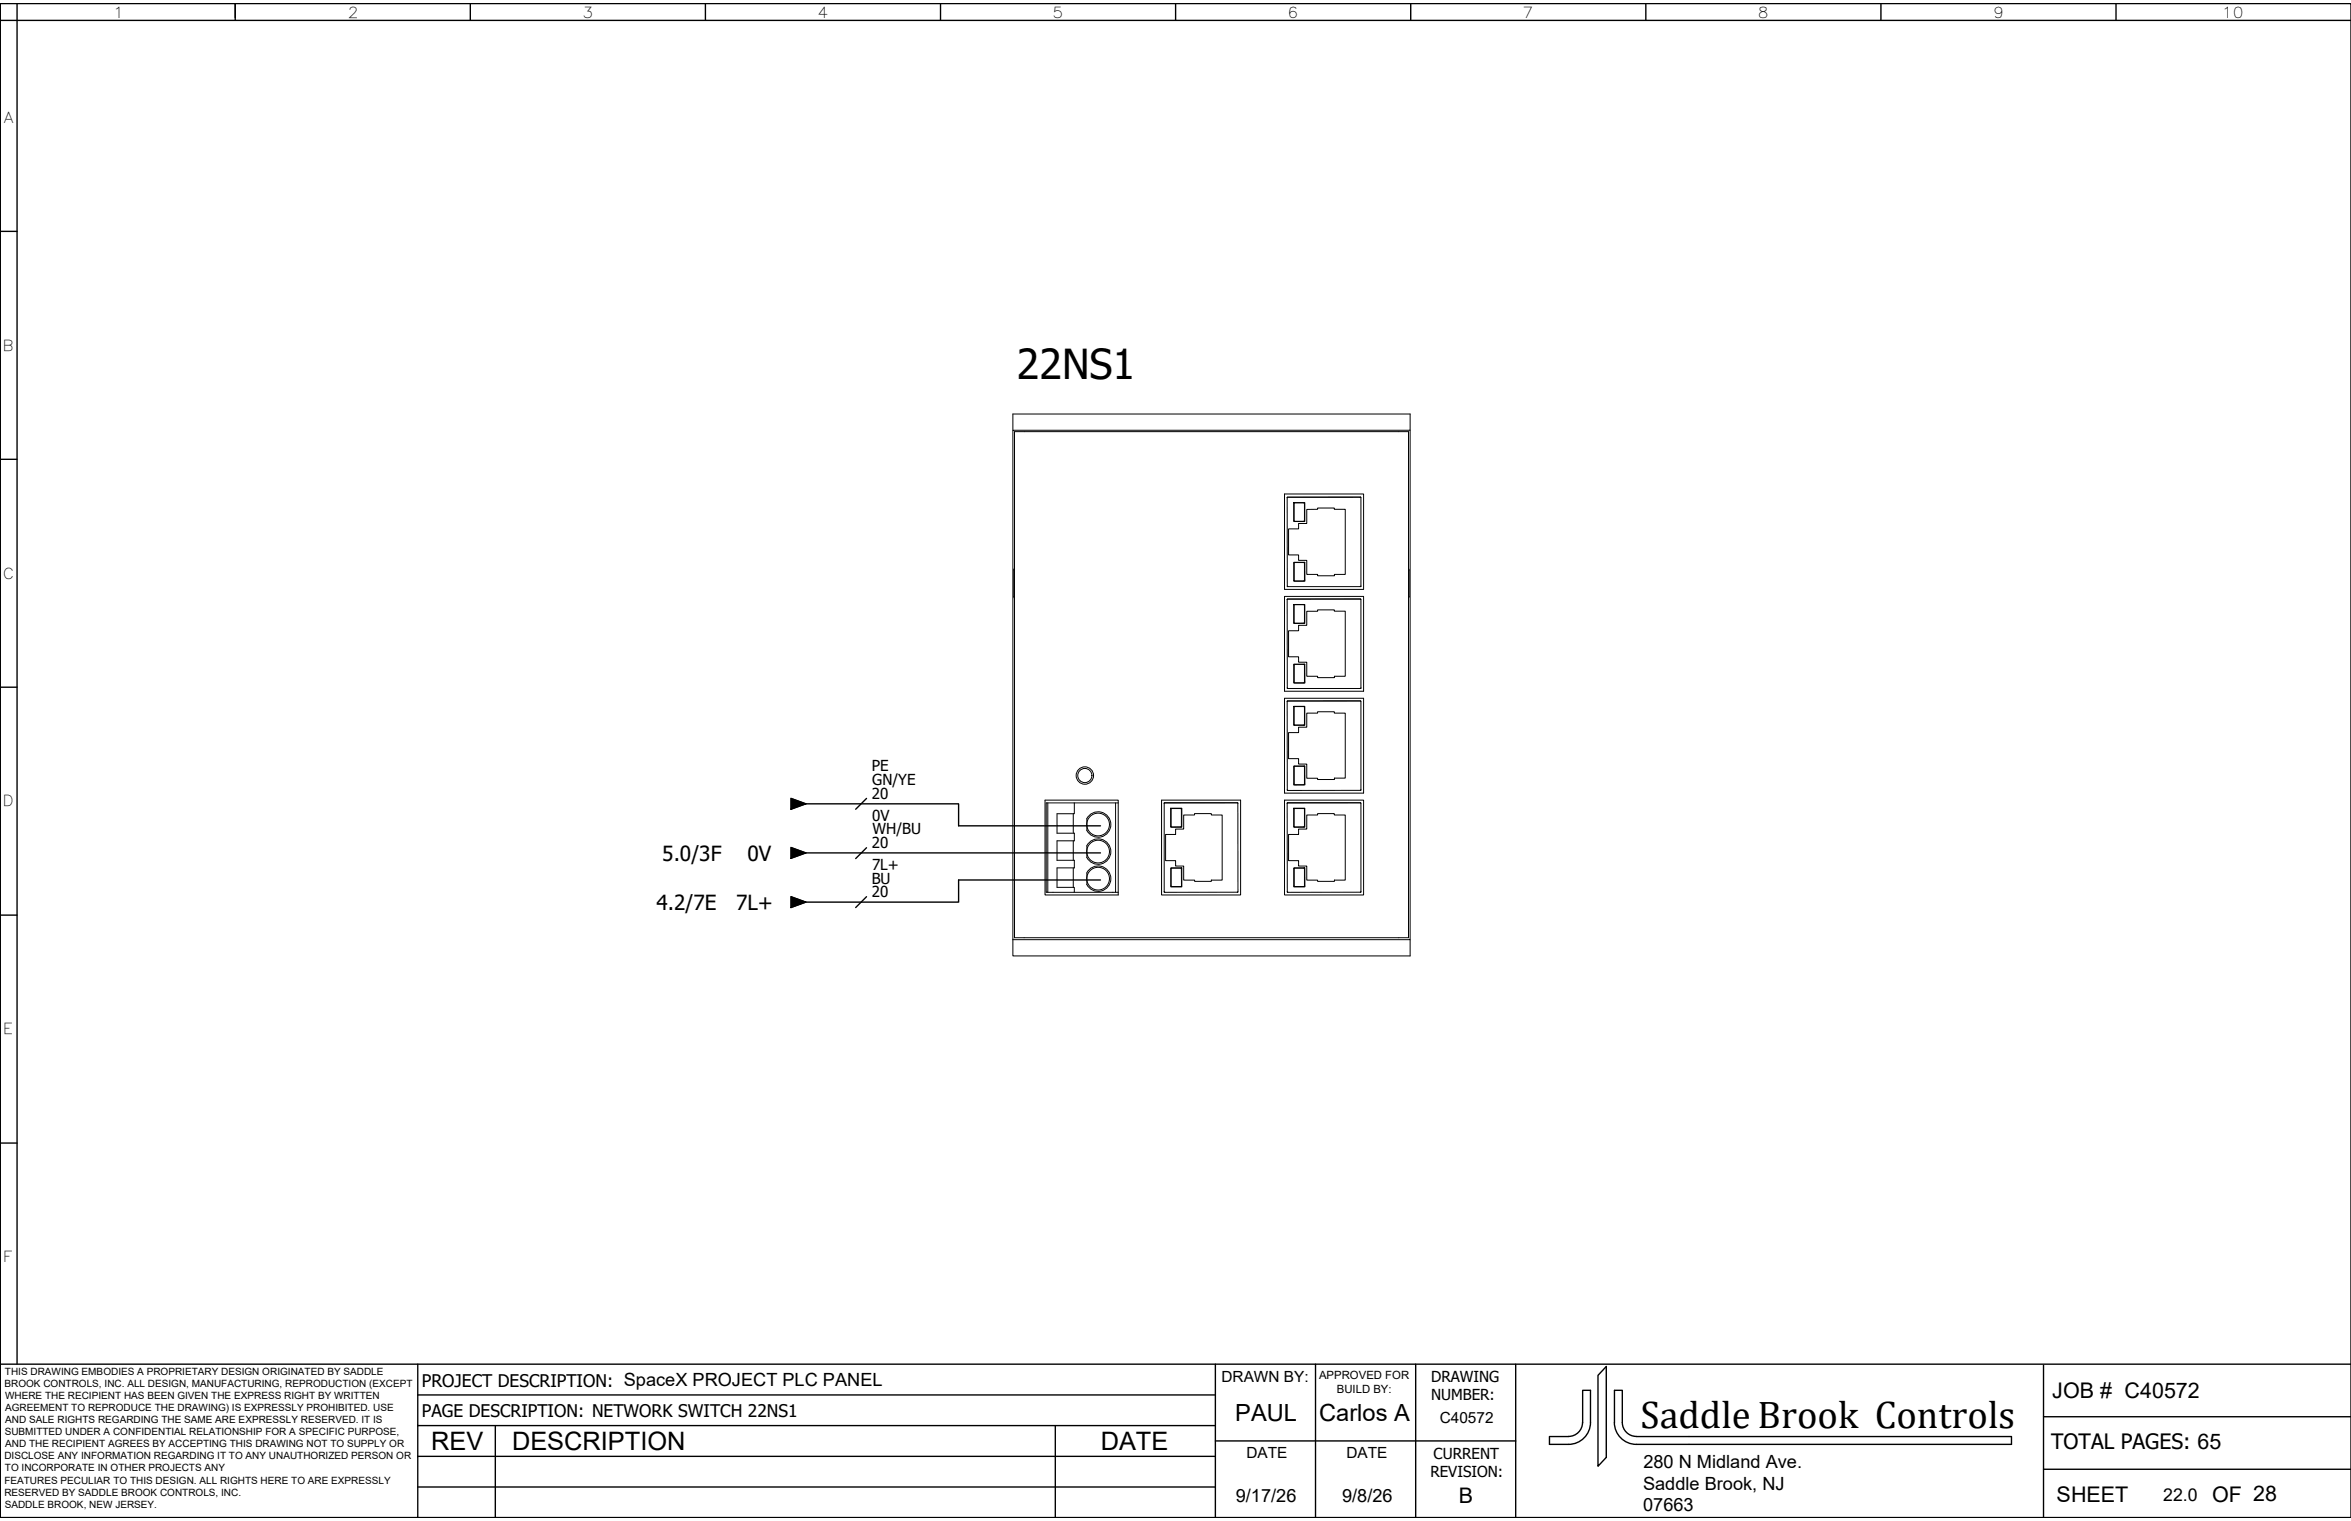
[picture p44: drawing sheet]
<svg xmlns="http://www.w3.org/2000/svg" width="432mm" height="279mm" viewBox="0 0 432 279" stroke-linecap="round" stroke-linejoin="round" font-family="sans-serif">
<defs><g id="words">
<text font-size="7.6" x="186.8" y="69.6">22NS1</text>
<text font-size="7.1" x="301.3" y="262.4">Saddle Brook Controls</text>
<g font-size="4.7">
<text x="79.2" y="266.3">REV</text>
<text x="94" y="266.4">DESCRIPTION</text>
<text x="202.2" y="266.3">DATE</text>
</g>
<g font-size="4.3">
<text x="226.9" y="261.1">PAUL</text>
<text x="242.3" y="261.1">Carlos A</text>
</g>
<g font-size="4">
<text x="376.9" y="256.8">JOB # C40572</text>
<text x="377.7" y="275.9">SHEET</text>
<text x="406.3" y="275.9">OF 28</text>
</g>
<g font-size="3.9">
<text x="376.7" y="266.3">TOTAL PAGES: 65</text>
<text x="267.9" y="276.1">B</text>
</g>
<g font-size="3.8">
<text x="121.6" y="158.1">5.0/3F</text>
<text x="137.3" y="158.1">0V</text>
<text x="120.6" y="167.1">4.2/7E</text>
<text x="135.2" y="167.1">7L+</text>
</g>
<g font-size="3.3">
<text x="301.8" y="269.6">280 N Midland Ave.</text>
<text x="227" y="275.9">9/17/26</text>
<text x="246.5" y="275.9">9/8/26</text>
<text x="301.8" y="273.6">Saddle Brook, NJ</text>
<text x="301.8" y="277.6">07663</text>
</g>
<g font-size="3.2">
<text x="77.5" y="254.8">PROJECT DESCRIPTION: SpaceX PROJECT PLC PANEL</text>
<text x="77.5" y="260.2">PAGE DESCRIPTION: NETWORK SWITCH 22NS1</text>
<text x="397.3" y="275.7">22.0</text>
</g>
<g font-size="2.8">
<text x="20.8" y="3.2">1</text>
<text x="63.9" y="3.2">2</text>
<text x="107" y="3.2">3</text>
<text x="150.2" y="3.2">4</text>
<text x="193.3" y="3.2">5</text>
<text x="236.5" y="3.2">6</text>
<text x="279.7" y="3.2">7</text>
<text x="322.9" y="3.2">8</text>
<text x="366" y="3.2">9</text>
<text x="408.1" y="3.2">10</text>
<text x=".7" y="22.5">A</text>
<text x=".5" y="64.4">B</text>
<text x=".5" y="106.3">C</text>
<text x="160.1" y="141.7">PE</text>
<text x=".5" y="148.1">D</text>
<text x="160.1" y="146.7">20</text>
<text x="160.2" y="144.1">GN/YE</text>
<text x="160.1" y="155.8">20</text>
<text x="160.2" y="150.8">0V</text>
<text x="160.3" y="153.2">WH/BU</text>
<text x="160.2" y="159.8">7L+</text>
<text x="160.1" y="162.3">BU</text>
<text x="160.1" y="164.8">20</text>
<text x=".6" y="190">E</text>
<text x=".6" y="231.9">F</text>
<text x="224.3" y="253.8">DRAWN BY:</text>
<text x="262.8" y="253.9">DRAWING</text>
<text x="262.8" y="257.2">NUMBER:</text>
<text x="264.4" y="261.4">C40572</text>
<text x="228.9" y="267.9">DATE</text>
<text x="247.3" y="267.9">DATE</text>
<text x="263.3" y="267.9">CURRENT</text>
<text x="262.7" y="271.4">REVISION:</text>
</g>
<g font-size="2.1">
<text x="242.3" y="253.3">APPROVED FOR</text>
<text x="245.5" y="255.8">BUILD BY:</text>
</g>
<g font-size="1.8">
<text x=".8" y="254.8">BROOK CONTROLS, INC. ALL DESIGN, MANUFACTURING, REPRODUCTION (EXCEPT</text>
<text x=".9" y="252.6">THIS DRAWING EMBODIES A PROPRIETARY DESIGN ORIGINATED BY SADDLE</text>
<text x=".9" y="257">WHERE THE RECIPIENT HAS BEEN GIVEN THE EXPRESS RIGHT BY WRITTEN</text>
<text x=".9" y="263.7">SUBMITTED UNDER A CONFIDENTIAL RELATIONSHIP FOR A SPECIFIC PURPOSE,</text>
<text x="1" y="259.2">AGREEMENT TO REPRODUCE THE DRAWING) IS EXPRESSLY PROHIBITED. USE</text>
<text x="1" y="261.4">AND SALE RIGHTS REGARDING THE SAME ARE EXPRESSLY RESERVED. IT IS</text>
<text x=".8" y="268.1">DISCLOSE ANY INFORMATION REGARDING IT TO ANY UNAUTHORIZED PERSON OR</text>
<text x="1" y="265.9">AND THE RECIPIENT AGREES BY ACCEPTING THIS DRAWING NOT TO SUPPLY OR</text>
<text x=".8" y="272.5">FEATURES PECULIAR TO THIS DESIGN. ALL RIGHTS HERE TO ARE EXPRESSLY</text>
<text x=".8" y="274.7">RESERVED BY SADDLE BROOK CONTROLS, INC.</text>
<text x=".9" y="270.3">TO INCORPORATE IN OTHER PROJECTS ANY</text>
<text x=".9" y="276.9">SADDLE BROOK, NEW JERSEY.</text>
</g>
</g></defs>
<!-- layer: WIRES -->
<path d="M0 .7v278.1" fill="none" stroke="#000" stroke-width=".25"/>
<!-- layer: 0 -->
<g fill="none" stroke="#000" stroke-width=".25">
<path d="M0 .7h431.8v278.1h-431.8zM0 3.7h431.8M3.1 .7v249.9M43.2 .7v3M86.4 .7v3M129.6 .7v3M172.7 .7v3M215.9 .7v3M259.1 .7v3M302.3 .7v3M345.5 .7v3M388.6 .7v3"/>
<path d="M0 42.5h3.1M0 84.4h3.1M0 126.2h3.1M145.3 155.7l2.7 1-2.7 1zM145.3 146.7l2.7 1-2.7 1zM148 147.7h28.1v4h26M148 156.7h54.1M159.2 155.7l-2 2M159.2 146.7l-2 2M0 168.1h3.1M145.3 164.7l2.7 1-2.7 1zM159.2 164.7l-2 2"/>
<path d="M202.1 161.6h-26v4.1h-28.1M0 210h3.1M0 250.6h431.8M76.7 250.6v28.2M76.7 256.2h146.5M223.2 250.6v28.2M241.6 250.6v28.2M260 250.6v28.2M278.4 250.6v28.2M295 251v16.7l-1.5 1.6v-16.7zM375.3 250.8v28M76.7 273.2h146.5"/>
<path d="M76.7 267.5h146.5M76.7 261.9h146.5M91 261.9v16.9M193.8 261.9v16.9M223.2 264.7h55.2M290.7 261.3a2.57 2.57 0 0 1-2.6 2.6h-3.5M290.7 261.3v-5.9h1.4v5.9a4 4 0 0 1-4 4h-3.5v-1.4M296.5 261.3a4 4 0 0 0 4 4h68.9v-1.4h-68.9a2.61 2.61 0 0 1-2.5-2.6v-5.9h-1.5v5.9M375.3 269.9h56.5M375.3 260.2h56.5"/>
</g>
<path d="M145.3 155.7l2.7 1-2.7 1zM145.3 146.7l2.7 1-2.7 1zM145.3 164.7l2.7 1-2.7 1z" fill="#000" stroke="#000" stroke-width=".18"/>
<!-- layer: Sichtbare Kanten(DIN) -->
<g fill="none" stroke="#000" stroke-width=".18">
<path d="M186 79v-2.9h73v2.9h-73v93.6M186.3 79.3h72.4v93h-72.4zM259 79v93.6h-73M235.9 90.7h14.5v17.6h-14.5zM236.4 91.4v16.3M237.6 92.3h2v3.5h-2zM237.8 92.4l-.1 .1v3.2h.1M237.8 95.8h1.7M237.8 92.4h1.7M239.5 92.4l.1 .1M239.6 95.6l-.1 .1M239.6 92.5v3.2"/>
<path d="M240 93.6h2v-.3h3.1v.3h2v11.9h-2v.3h-3.1v-.3h-2v-2.6h-1.5v-1h-1.8v-4.7h1.8v-1h1.5zM249.9 91.4l-13.5-.1v.1M249.9 91.4l-13.4-.1-.1 .1M250 91.4v16.4h-13.5M186.3 104.5l-.1 .2v4.9l.1 .2M235.9 109.6h14.5v17.4h-14.5zM236.4 110.2v16.3h.1M236.4 107.7l.1 .1M237.6 111h2v3.5h-2zM237.6 103.3h2l.1 3.5h-2.1zM237.7 106.6l.1 .1M237.7 111.2v3.2l.1 .1"/>
<path d="M237.7 103.4v3.2M237.8 111.1l-.1 .1M237.8 103.3l-.1 .1M237.8 114.5h1.7M237.8 111.1h1.7M237.8 106.7h1.7M237.8 103.3h1.7M239.5 111.1l.1 .1M239.5 103.3l.1 .1M239.6 114.4h-.1M239.6 106.6l-.1 .1M239.6 103.4v3.2"/>
<path d="M239.6 111.2v3.2M240 112.3h2v-.3h3.1v.3h2v11.9h-2v.3h-3.1v-.3h-2v-2.6h-1.5v-.9h-1.8v-4.8h1.8v-1h1.5zM249.9 110.1l-13.5-.1v.2M249.9 110.1v-.1h-13.4l-.1 .1M250 110.2v16.2h-.1M250 107.6l-.1 .1M258.7 104.5l.1 .2v4.9l-.1 .2M235.9 128.3h14.5v17.4h-14.5zM236.4 128.9v16.2M236.4 126.4l.1 .1M236.5 128.8l-.1 .1M236.5 128.8h13.3l.1 .1v-.1h-13.5v.1"/>
<path d="M236.5 126.5h13.4M237.6 129.8h2v3.4h-2zM237.6 122h2l.1 3.5h-2.1zM237.7 133.1l.1 .1M237.7 125.3l.1 .1M237.7 122.2v3.1M237.8 129.8l-.1 .1v3.2M237.8 122l-.1 .1M237.8 133.2h1.7M237.8 129.8h1.7M237.8 125.4h1.7M237.8 122h1.7"/>
<path d="M239.5 129.8l.1 .1M239.5 122l.1 .1M239.6 133.1l-.1 .1M239.6 125.3l-.1 .1M239.6 122.2v3.1M239.6 129.9v3.2M240 131h2v-.3h3.1v.3h2v11.9h-2v.3h-3.1v-.2h-2v-2.6h-1.5v-1h-1.8v-4.8h1.8v-1h1.5zM250 128.9v16.3h-13.5M250 126.4l-.1 .1M191.9 147h13.5v17.4h-13.5zM192.4 147.5v16.4h-.2v-16.4h13.2M197.1 149.5v3.6"/>
<path d="M197.1 154.5v3.5M197.1 159.4v3.6M197.3 147.5v2h-3.2v3.6h3.2v1.4h-3.2v3.5h3.2v1.4h-3.2v3.6h3.2v.9h-4.9M199.6 155.4a2.34 2.34 0 0 1 3.6-.8 2.34 2.34 0 0 1 0 3.7 2.34 2.34 0 0 1-3.6-.8M199.6 150.4a2.34 2.34 0 0 1 3.6-.8 2.34 2.34 0 0 1 0 3.7 2.34 2.34 0 0 1-3.6-.8M199.6 150.4v2.1M199.6 155.4v2.1M204.9 147.5v16.4h-7.6M213.3 147h14.6v17.4h-14.6zM213.9 147.5l-.1 .1M215 148.5h2.1v3.5h-2.1zM215 159.4h2.1v3.5h-2.1z"/>
<path d="M215.1 148.6v3.3l1.9-.1M215.2 148.5l-.1 .1M215.2 148.5h1.7M216.9 148.5l.1 .1M216.9 159.5l.1 .1v3.2l-.1 .1M216.9 159.5l-1.8 .1v3.2l1.8 .1M217 148.6v3.2M217.4 149.7h2v-.2h3.1v.2h2v12h-2v.2h-3.1v-.2h-2v-2.6h-1.5v-1h-1.8v-4.8h1.8v-1h1.5zM227.3 147.5l.1 .1v16.2M227.3 147.5h-13.4M227.4 147.5h-13.6v16.4h13.6M235.9 147h14.5v17.4h-14.5z"/>
<path d="M236.4 147.6v16.3h13.5M236.4 145.1l.1 .1M237.6 148.5h2v3.5h-2zM237.6 159.4h2l.1 3.5h-2.1zM237.6 140.7h2l.1 3.5h-2.1zM237.7 144l.1 .1M237.7 148.6v3.2l.1 .1M237.7 140.9v3.1M237.7 159.6v3.2M237.8 159.5l-.1 .1M237.8 148.5l-.1 .1M237.8 140.8l-.1 .1"/>
<path d="M237.8 159.5h1.7M237.8 148.5h1.7M237.8 144.1h1.7M237.8 140.8h1.7M239.5 159.5l.1 .1M239.5 148.5l.1 .1M239.5 140.8l.1 .1M239.5 151.9h-1.7M239.6 151.8l-.1 .1M239.6 144l-.1 .1M239.6 140.9v3.1M239.6 148.6v3.2"/>
<path d="M239.6 159.6v3.2M240 149.7h2v-.2h3.1v.2h2v12h-2v.2h-3.1v-.2h-2v-2.6h-1.5v-1h-1.8v-4.8h1.8v-1h1.5zM249.9 147.5h-13.5v.1M249.9 147.6v-.1h-13.4l-.1 .1M250 147.6l-.1 16.3M250 145.1l-.1 .1M186 172.6v3h73v-3M199.6 160.4a2.34 2.34 0 0 1 3.6-.8 2.34 2.34 0 0 1 0 3.6 2.34 2.34 0 0 1-3.6-.7M199.6 160.4v2.1M204.9 163.9h.5M213.8 163.8l.1 .1M227.4 163.8l-.1 .1"/>
<path d="M236.4 163.8l.1 .1M237.7 162.8l.1 .1M237.8 162.9h1.7M239.6 162.8l-.1 .1M250 163.8l-.1 .1"/>
<circle cx="199.3" cy="142.5" r="1.6"/>
<circle cx="199.3" cy="142.5" r="1.3"/>
<circle cx="201.7" cy="151.5" r="2.09"/>
<circle cx="201.7" cy="156.4" r="2.09"/>
<circle cx="201.7" cy="161.4" r="2.09"/>
</g>
<use href="#words"/>
</svg>
